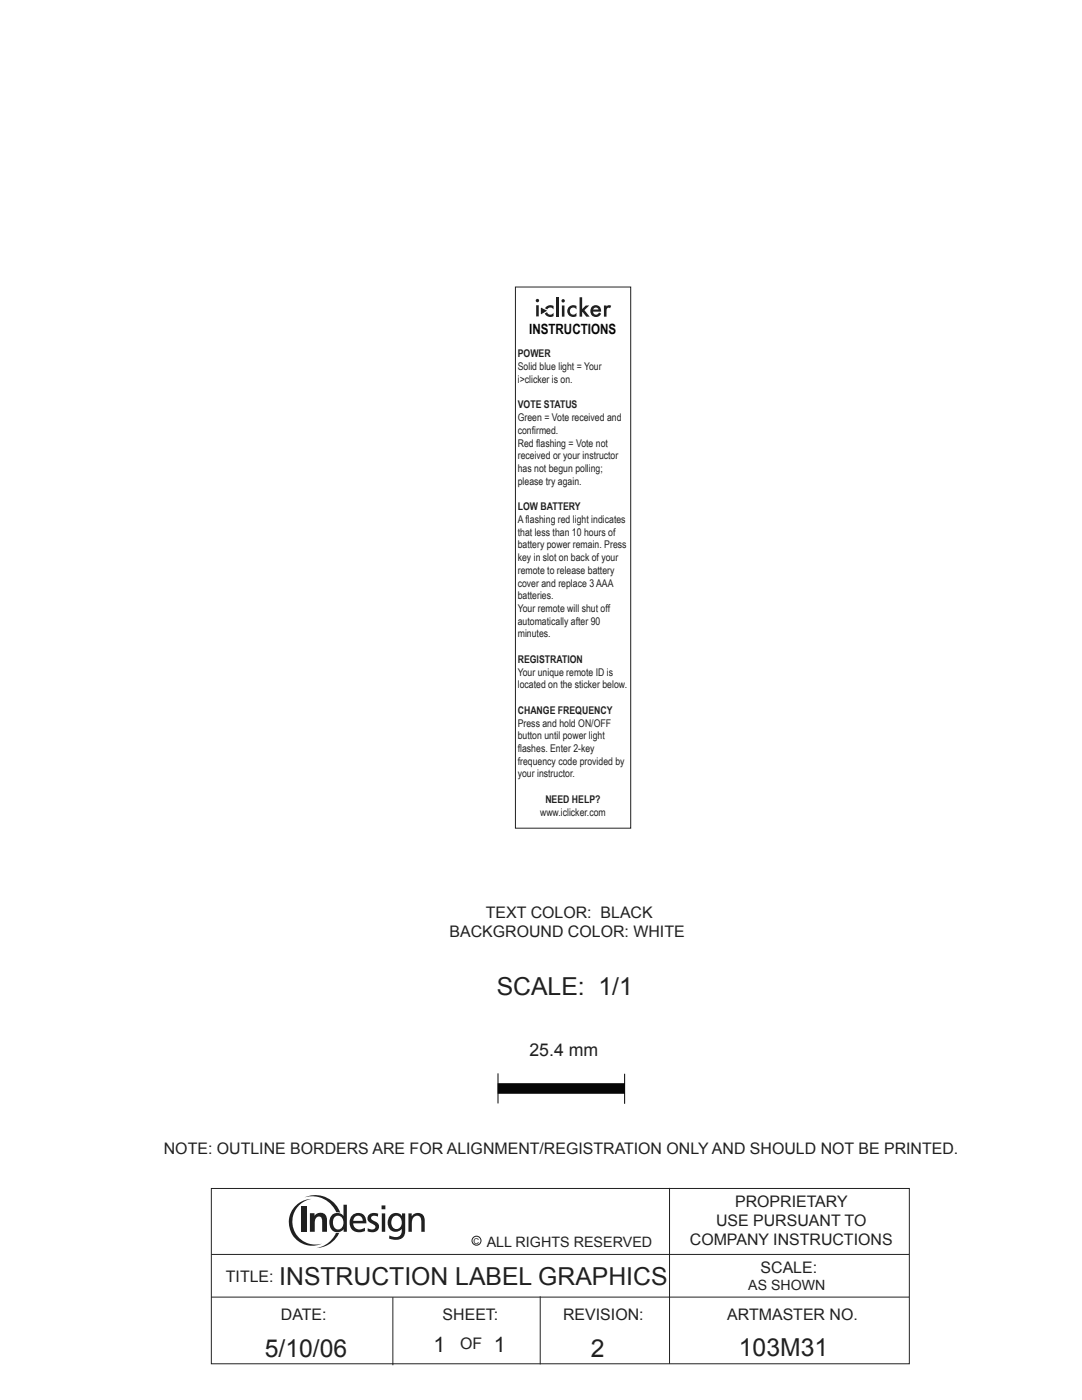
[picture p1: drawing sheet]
<svg xmlns="http://www.w3.org/2000/svg" width="216mm" height="279mm" viewBox="0 0 216 279" stroke-linecap="round" stroke-linejoin="round" font-family="sans-serif">
<defs><g id="words">
<g font-size="4.9" fill="#231f20">
<text x="99.1" y="198.6">SCALE: 1/1</text>
<text x="55.7" y="256.5">INSTRUCTION LABEL GRAPHICS</text>
<text x="52.8" y="270.8">5/10/06</text>
<text x="117.9" y="270.8">2</text>
<text x="147.4" y="270.7">103M31</text>
</g>
<g font-size="4.2" fill="#231f20">
<text x="86.5" y="269.9">1</text>
<text x="98.5" y="269.8">1</text>
</g>
<text font-size="3.5" fill="#231f20" x="105.6" y="210.7">25.4 mm</text>
<g font-size="3.2" fill="#231f20">
<text x="97" y="183.2">TEXT COLOR: BLACK</text>
<text x="89.7" y="187">BACKGROUND COLOR: WHITE</text>
<text x="32.7" y="230.4">NOTE: OUTLINE BORDERS ARE FOR ALIGNMENT/REGISTRATION ONLY AND SHOULD NOT BE PRINTED.</text>
<text x="142.9" y="244.7">USE PURSUANT TO</text>
<text x="146.7" y="240.9">PROPRIETARY</text>
<text x="137.7" y="248.5">COMPANY INSTRUCTIONS</text>
<text x="45.1" y="255.8">TITLE:</text>
<text x="151.8" y="254.1">SCALE:</text>
<text x="56" y="263.3">DATE:</text>
<text x="88.3" y="263.3">SHEET:</text>
<text x="112.4" y="263.5">REVISION:</text>
<text x="145.1" y="263.3">ARTMASTER NO.</text>
<text x="91.8" y="269.2">OF</text>
</g>
<text font-size="2.9" fill="#231f20" x="97.1" y="248.9">ALL RIGHTS RESERVED</text>
<text font-size="2.8" fill="#050504" x="105.6" y="66.6">INSTRUCTIONS</text>
<text font-size="2.8" fill="#231f20" x="149.3" y="257.4">AS SHOWN</text>
<g font-size="2.1" fill="#231f20">
<text x="103.3" y="71.3">POWER</text>
<text x="103.3" y="73.9">Solid blue light = Your</text>
<text x="103.3" y="76.4">i&gt;clicker is on.</text>
<text x="103.3" y="81.5">VOTE STATUS</text>
<text x="103.3" y="84">Green = Vote received and</text>
<text x="103.3" y="86.6">confirmed.</text>
<text x="103.3" y="89.1">Red flashing = Vote not</text>
<text x="103.3" y="91.7">received or your instructor</text>
<text x="103.3" y="94.2">has not begun polling;</text>
<text x="103.3" y="96.7">please try again.</text>
<text x="103.3" y="101.8">LOW BATTERY</text>
<text x="103.3" y="104.4">A flashing red light indicates</text>
<text x="103.3" y="106.9">that less than 10 hours of</text>
<text x="103.3" y="109.4">battery power remain. Press</text>
<text x="103.3" y="112">key in slot on back of your</text>
<text x="103.3" y="114.5">remote to release battery</text>
<text x="103.3" y="117.1">cover and replace 3 AAA</text>
<text x="103.3" y="119.6">batteries.</text>
<text x="103.3" y="122.1">Your remote will shut off</text>
<text x="103.3" y="124.7">automatically after 90</text>
<text x="103.3" y="127.2">minutes.</text>
<text x="103.3" y="132.3">REGISTRATION</text>
<text x="103.3" y="134.8">Your unique remote ID is</text>
<text x="103.3" y="137.4">located on the sticker below.</text>
<text x="103.3" y="142.5">CHANGE FREQUENCY</text>
<text x="103.3" y="145">Press and hold ON/OFF</text>
<text x="103.3" y="147.5">button until power light</text>
<text x="103.3" y="150.1">flashes. Enter 2-key</text>
<text x="103.3" y="152.6">frequency code provided by</text>
<text x="103.3" y="155.2">your instructor.</text>
<text x="108.8" y="160.2">NEED HELP?</text>
<text x="107.8" y="162.8">www.iclicker.com</text>
</g>
<text font-size="1.6" fill="#231f20" x="94.5" y="248.2">C</text>
</g></defs>
<path d="M99.3 217.2h25.4" fill="none" stroke="#040503" stroke-width="2.1" stroke-linecap="butt"/>
<path d="M99.4 214.2v6M124.6 214.3v6" fill="none" stroke="#040503" stroke-width=".2"/>
<path d="M42.2 237.2h139.2v35h-139.2z" fill="#fff"/>
<g fill="none" stroke="#231f20" stroke-width=".2">
<path d="M42.2 237.2h139.2v35h-139.2zM133.6 237.1v35.1M42.2 250.3h139.2M42.2 258.9h139.2M78.4 258.9v13.6M107.8 258.7v13.6"/>
<circle cx="95.1" cy="247.6" r=".9"/>
</g>
<g fill="#231f20">
<path d="M58.9 240.8l.8-.7 .9-.5 1.6-.3a4.6 4.6 0 0 0-3.7 5.5 4.6 4.6 0 0 0 5.8 3.4 4.7 4.7 0 0 1-5.8-1.5 4.7 4.7 0 0 1 .4-5.9z"/>
<path d="M60.7 239a5.3 5.3 0 0 1 7.4 3.6 5.3 5.3 0 0 1-5 6.5 5.2 5.2 0 0 0 4.3-6.4 5.2 5.2 0 0 0-6.7-3.7z"/>
</g>
<path d="M66 242.6a1.69 1.69 0 0 1 2.7 0v2.8a1.76 1.76 0 0 1-2.1 .5 1.76 1.76 0 0 1-1-2l.2-.9z" fill="#fff"/>
<g fill="#231f20">
<path d="M60.2 240.8h1v5h-1z"/>
<path d="M61.8 242.1h1v.5a1.37 1.37 0 0 1 1.5-.5 1.37 1.37 0 0 1 .9 1.4v2.3h-.9v-1.9a.77 .77 0 0 0-.6-1.1 .77 .77 0 0 0-.9 .9v2.1h-1z"/>
<path d="M73.6 242.5a1.87 1.87 0 0 1 1.9-.3l-.1 .6-.5-.2a.65 .65 0 0 0-.9 .5 1.83 1.83 0 0 0 1.2 .9 1.14 1.14 0 0 1 .2 1.4 1.14 1.14 0 0 1-1.3 .5l-.8-.2 .1-.6 .8 .3a.54 .54 0 0 0 .6-.2 .54 .54 0 0 0 0-.6l-.3-.2a1.36 1.36 0 0 1-1.1-1.6z"/>
<path d="M81.5 242.2h.7v.5a1.41 1.41 0 0 1 1.6-.5 1.41 1.41 0 0 1 .9 1.4v2.2h-.6v-1.9a.93 .93 0 0 0-.4-1.1 .93 .93 0 0 0-1.1 .1 3.6 3.6 0 0 0-.4 2.9h-.7z"/>
<path d="M66.1 242.6a2.23 2.23 0 0 0 .7 3.2 1.58 1.58 0 0 0 1.8-.5v.5h.6v-5.4h-.7v2.3a1.54 1.54 0 0 0-2.4-.1zM66.8 242.9a1.09 1.09 0 0 1 1.3-.1 1.09 1.09 0 0 1 .4 1.2 1.09 1.09 0 0 1-1 1.4 1.09 1.09 0 0 1-1.1-1.4z"/>
<path d="M70.2 242.6a2.03 2.03 0 0 0 0 2.7 2.03 2.03 0 0 0 2.6 .4v-.7a1.4 1.4 0 0 1-1.4 .3 1.4 1.4 0 0 1-.9-1.2h2.6a1.68 1.68 0 0 0-.8-1.9 1.68 1.68 0 0 0-2.1 .4zM70.7 243a.93 .93 0 0 1 1.1-.3 .93 .93 0 0 1 .6 .9h-1.9z"/>
<path d="M76.1 240.6h.8v.7h-.8zM76.2 242.2h.7v3.6h-.7z"/>
<path d="M78.1 242.4a2.07 2.07 0 0 0 .3 3.4 1.63 1.63 0 0 0 1.8-.5 1.35 1.35 0 0 1-.6 1.4 1.35 1.35 0 0 1-1.5 0l-.4-.1-.1 .6 .4 .1a2.06 2.06 0 0 0 2.8-1.1v-4h-.6v.5a1.45 1.45 0 0 0-2.1-.3zM78.4 242.9a1.07 1.07 0 0 1 1.3-.1 1.07 1.07 0 0 1 .5 1.2 1.07 1.07 0 0 1-1.1 1.3 1.07 1.07 0 0 1-1-1.3z"/>
</g>
<path d="M102.8 57.3h23v108h-23z" fill="#fff"/>
<path d="M102.8 57.3h23v108h-23z" fill="none" stroke="#231f20" stroke-width=".2"/>
<g fill="#231f20">
<path d="M109 61.2l.5-.3 .8 .1 .2 .1v.7a.7 .7 0 0 0-1.1-.3 .7 .7 0 0 0 0 1.1 .7 .7 0 0 0 1.1-.2v.7a1.2 1.2 0 0 1-1.6-.3 1.2 1.2 0 0 1 .1-1.6z"/>
<path d="M111 59.3h.5v3.9h-.5z"/>
<path d="M113.5 61.2l.6-.3 .7 .1 .2 .1v.7a.7 .7 0 0 0-1-.3 .7 .7 0 0 0 0 1.1 .7 .7 0 0 0 1-.2v.7a1.2 1.2 0 0 1-1.5-.3 1.2 1.2 0 0 1 0-1.6z"/>
<path d="M115.6 59.3h.6v2.4l.7-.7h.7l-1 .9 1.1 1.3h-.7l-.8-.9v.9h-.6z"/>
<path d="M120.5 61h.5v.2l.4-.3 .6 .1-.3 .5-.3-.1-.3 .3-.1 1.5h-.5z"/>
<path d="M107.9 61.3l1.4 .7-1.4 .8z"/>
<path d="M107.8 61.2l1.6 .8-1.6 1z"/>
<path d="M112 60a.35 .35 0 0 1 .7 0 .35 .35 0 0 1-.7 0zM112.1 61h.5v2.2h-.5z"/>
<path d="M118.1 61.2a1.08 1.08 0 0 1 1.3-.2 1.08 1.08 0 0 1 .5 1.2h-1.6a.6 .6 0 0 0 .6 .6 .6 .6 0 0 0 .6-.4l.5 .2a1.18 1.18 0 0 1-1.8 .4 1.18 1.18 0 0 1-.1-1.8zM118.5 61.5l-.1 .3h1a.54 .54 0 0 0-.9-.3z"/>
<path d="M106.9 60a.35 .35 0 0 1 .7 0 .35 .35 0 0 1-.7 0zM107 60.9h.5v2.2h-.5z"/>
</g>
<path d="M107.8 61.2l1.6 .8-1.6 1z" fill="none" stroke="#fff" stroke-width=".24"/>
<use href="#words"/>
</svg>
